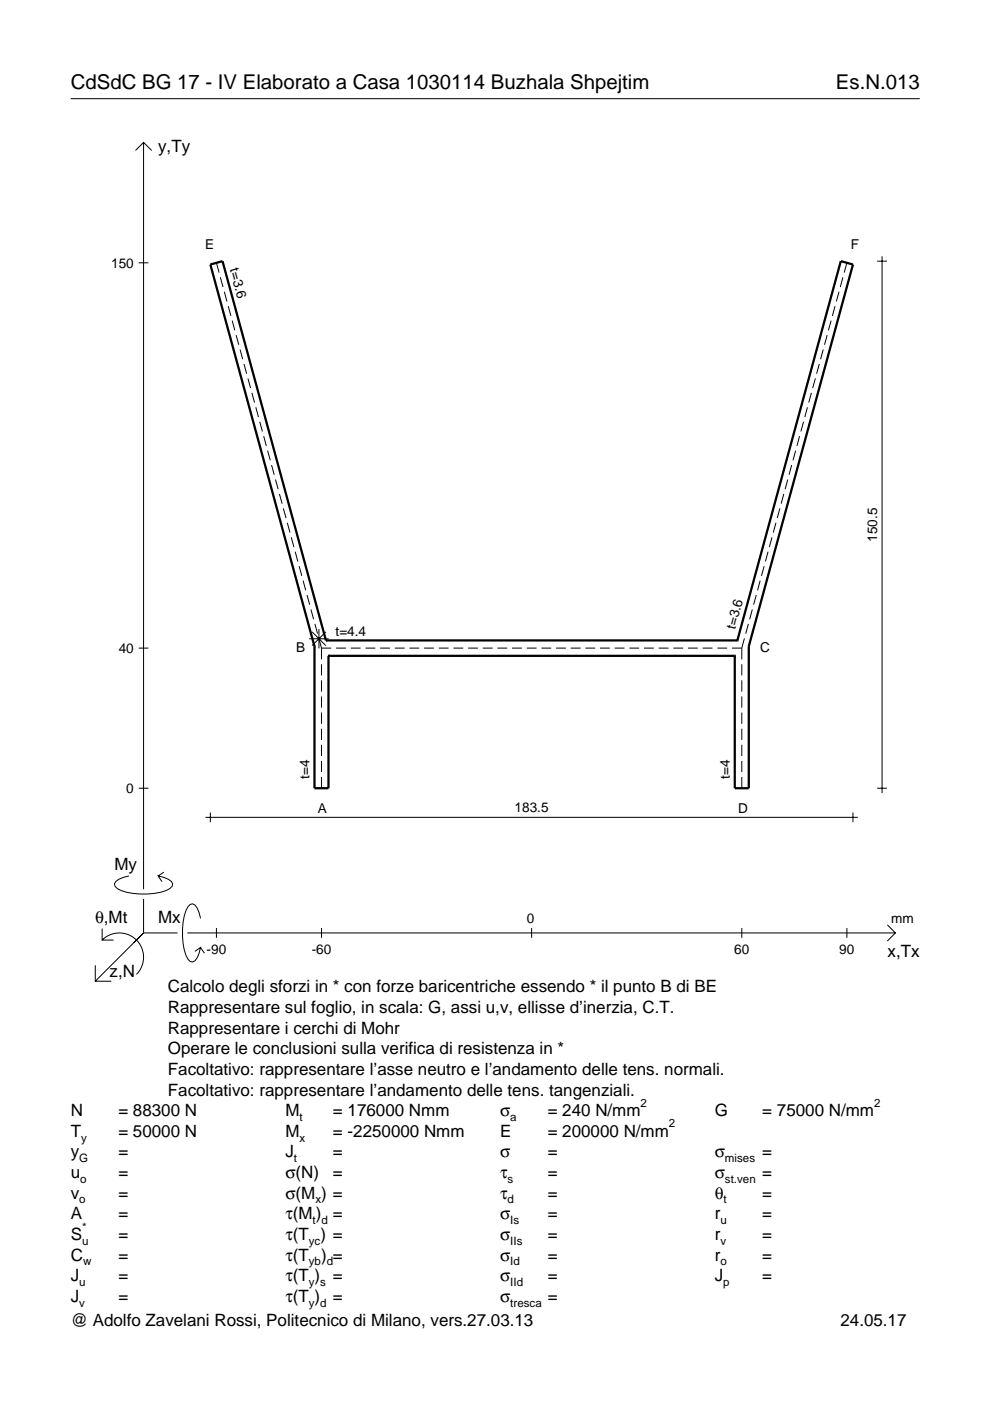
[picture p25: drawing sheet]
<svg xmlns="http://www.w3.org/2000/svg" width="210mm" height="297mm" viewBox="0 0 210 297" stroke-linecap="round" stroke-linejoin="round" font-family="sans-serif">
<defs><g id="words">
<g font-size="4.3">
<text x="15" y="18.9">CdSdC BG 17 - IV Elaborato a Casa 1030114 Buzhala Shpejtim</text>
<text x="177.2" y="18.9">Es.N.013</text>
</g>
<g font-size="3.6">
<text x="33.5" y="32.3">y,Ty</text>
<text x="24.3" y="184.4">My</text>
<text x="20.1" y="195.7">θ,Mt</text>
<text x="33.5" y="195.7">Mx</text>
<text x="188.2" y="203">x,Tx</text>
<text x="23.2" y="207.1">z,N</text>
<text x="35.6" y="210.4">Calcolo degli sforzi in * con forze baricentriche essendo * il punto B di BE</text>
<text x="35.6" y="214.8">Rappresentare sul foglio, in scala: G, assi u,v, ellisse d’inerzia, C.T.</text>
<text x="35.6" y="219.2">Rappresentare i cerchi di Mohr</text>
<text x="35.6" y="223.5">Operare le conclusioni sulla verifica di resistenza in *</text>
<text x="35.6" y="227.9">Facoltativo: rappresentare l’asse neutro e l’andamento delle tens. normali.</text>
<text x="35.6" y="232.3">Facoltativo: rappresentare l’andamento delle tens. tangenziali.</text>
<text x="15" y="236.7">N</text>
<text x="25.1" y="236.7">= 88300 N</text>
<text x="60.5" y="236.7">M</text>
<text x="70.6" y="236.7">= 176000 Nmm</text>
<text x="106" y="236.7">σ</text>
<text x="116.1" y="236.7">= 240 N/mm</text>
<text x="151.5" y="236.7">G</text>
<text x="161.6" y="236.7">= 75000 N/mm</text>
<text x="15" y="245.4">y</text>
<text x="15" y="241">T</text>
<text x="25.1" y="241">= 50000 N</text>
<text x="25.1" y="245.4">=</text>
<text x="60.5" y="245.4">J</text>
<text x="60.5" y="241">M</text>
<text x="70.6" y="241">= -2250000 Nmm</text>
<text x="70.6" y="245.4">=</text>
<text x="106" y="241">E</text>
<text x="106" y="245.4">σ</text>
<text x="116.1" y="245.4">=</text>
<text x="116.1" y="241">= 200000 N/mm</text>
<text x="151.5" y="245.4">σ</text>
<text x="161.6" y="245.4">=</text>
<text x="15" y="249.8">u</text>
<text x="25.1" y="249.8">=</text>
<text x="60.5" y="249.8">σ(N)</text>
<text x="70.6" y="249.8">=</text>
<text x="106" y="249.8">τ</text>
<text x="116.1" y="249.8">=</text>
<text x="151.5" y="249.8">σ</text>
<text x="161.6" y="249.8">=</text>
<text x="15" y="254.2">v</text>
<text x="25.1" y="254.2">=</text>
<text x="60.5" y="254.2">σ(M ) =</text>
<text x="106" y="254.2">τ</text>
<text x="116.1" y="254.2">=</text>
<text x="151.5" y="254.2">θ</text>
<text x="161.6" y="254.2">=</text>
<text x="15" y="258.5">A</text>
<text x="15" y="262.9">S</text>
<text x="25.1" y="262.9">=</text>
<text x="25.1" y="258.5">=</text>
<text x="60.5" y="258.5">τ(M ) =</text>
<text x="60.5" y="262.9">τ(T ) =</text>
<text x="106" y="258.5">σ</text>
<text x="106" y="262.9">σ</text>
<text x="116.1" y="258.5">=</text>
<text x="116.1" y="262.9">=</text>
<text x="151.5" y="258.5">r</text>
<text x="151.5" y="262.9">r</text>
<text x="161.6" y="258.5">=</text>
<text x="161.6" y="262.9">=</text>
<text x="15" y="267.3">C</text>
<text x="25.1" y="267.3">=</text>
<text x="60.5" y="267.3">τ(T</text>
<text x="68.1" y="267.3">) =</text>
<text x="106" y="267.3">σ</text>
<text x="116.1" y="267.3">=</text>
<text x="151.5" y="267.3">r</text>
<text x="161.6" y="267.3">=</text>
<text x="15" y="271.7">J</text>
<text x="25.1" y="271.7">=</text>
<text x="60.5" y="271.7">τ(T )</text>
<text x="70.6" y="271.7">=</text>
<text x="106" y="271.7">σ</text>
<text x="116.1" y="271.7">=</text>
<text x="151.5" y="271.7">J</text>
<text x="161.6" y="271.7">=</text>
<text x="15" y="281.2">@ Adolfo Zavelani Rossi, Politecnico di Milano, vers.27.03.13</text>
<text x="15" y="276">J</text>
<text x="25.1" y="276">=</text>
<text x="60.5" y="276">τ(T )</text>
<text x="70.6" y="276">=</text>
<text x="106" y="276">σ</text>
<text x="116.1" y="276">=</text>
<text x="178.2" y="281.2">24.05.17</text>
</g>
<g font-size="2.9">
<text x="43.5" y="52.7">E</text>
<text x="180.4" y="52.7">F</text>
<text x="23.6" y="56.7">150</text>
<text x="48.7" y="57.1" transform="rotate(75 48.7 57.1)">t=3.6</text>
<text x="186" y="114.8" transform="rotate(-90 186 114.8)">150.5</text>
<text x="71.2" y="134.8">t=4.4</text>
<text x="155.9" y="133.5" transform="rotate(-75 155.9 133.5)">t=3.6</text>
<text x="25.2" y="138.4">40</text>
<text x="62.8" y="138.3">B</text>
<text x="161.2" y="138.3">C</text>
<text x="65.6" y="165.1" transform="rotate(-90 65.6 165.1)">t=4</text>
<text x="154.8" y="165.1" transform="rotate(-90 154.8 165.1)">t=4</text>
<text x="26.8" y="168.1">0</text>
<text x="67.4" y="172.4">A</text>
<text x="109.1" y="172.3">183.5</text>
<text x="156.5" y="172.4">D</text>
<text x="111.7" y="195.7">0</text>
<text x="189" y="195.7">mm</text>
<text x="43.8" y="202.2">-90</text>
<text x="66.1" y="202.2">-60</text>
<text x="155.7" y="202.2">60</text>
<text x="178" y="202.2">90</text>
</g>
<g font-size="2.4">
<text x="63.5" y="237.7">t</text>
<text x="108.2" y="237.7">a</text>
<text x="135.8" y="234.7">2</text>
<text x="141.8" y="239">2</text>
<text x="185.3" y="234.7">2</text>
<text x="17.2" y="242">y</text>
<text x="63.5" y="242">x</text>
<text x="16.8" y="246.4">G</text>
<text x="17" y="250.8">o</text>
<text x="62.3" y="246.4">t</text>
<text x="107.6" y="250.8">s</text>
<text x="153.7" y="246.4">mises</text>
<text x="153.7" y="250.8">st.ven</text>
<text x="16.8" y="255.2">o</text>
<text x="66.9" y="255.2">x</text>
<text x="107.6" y="255.2">d</text>
<text x="153.4" y="255.2">t</text>
<text x="17.4" y="263.9">u</text>
<text x="17.4" y="260.9">*</text>
<text x="65.5" y="263.9">yc</text>
<text x="66.3" y="259.5">t d</text>
<text x="108.2" y="259.5">Is</text>
<text x="108.2" y="263.9">IIs</text>
<text x="152.7" y="259.5">u</text>
<text x="152.7" y="263.9">v</text>
<text x="17.6" y="268.3">w</text>
<text x="65.5" y="268.3">yb d</text>
<text x="108.2" y="268.3">Id</text>
<text x="152.7" y="268.3">o</text>
<text x="16.8" y="272.7">u</text>
<text x="65.5" y="272.7">y s</text>
<text x="108.2" y="272.7">IId</text>
<text x="153.3" y="272.7">p</text>
<text x="16.8" y="277">v</text>
<text x="65.5" y="277">y d</text>
<text x="108.2" y="277">tresca</text>
</g>
</g></defs>
<g fill="none" stroke="#000" stroke-width=".21">
<path d="M15 20.9h180M28.7 31.9l1.7-1.7 1.8 1.7M30.4 30.2v158.3M29.4 55.7h2.1M45.9 55.7l.5 2.1M46.7 58.8l.6 2.1M178.7 58.8l-.5 2.1M179.6 55.7l-.6 2.1M186 55.4h2M187 54.3v113.9M47.6 61.9l.5 2M48.4 64.9l.6 2.1"/>
<path d="M49.2 68l.6 2M50.1 71l.5 2.1M50.9 74.1l.6 2.1M51.7 77.2l.6 2M173.7 77.2l-.6 2M174.5 74.1l-.5 2.1M175.4 71l-.6 2.1M176.2 68l-.6 2M177 64.9l-.5 2.1M177.9 61.9l-.6 2M52.6 80.2l.5 2.1M53.4 83.3l.6 2.1"/>
<path d="M54.2 86.4l.6 2M55.1 89.4l.5 2.1M55.9 92.5l.6 2M56.7 95.5l.6 2.1M57.6 98.6l.5 2.1M167.9 98.6l-.6 2.1M168.7 95.5l-.6 2.1M169.5 92.5l-.5 2M170.4 89.4l-.6 2.1M171.2 86.4l-.6 2M172 83.3l-.5 2.1M172.9 80.2l-.6 2.1"/>
<path d="M58.4 101.7l.6 2M59.2 104.7l.6 2.1M60.1 107.8l.5 2.1M60.9 110.8l.6 2.1M61.7 113.9l.6 2.1M62.6 117l.5 2M162.8 117l-.5 2M163.7 113.9l-.6 2.1M164.5 110.8l-.5 2.1M165.4 107.8l-.6 2.1M166.2 104.7l-.6 2.1M167 101.7l-.5 2"/>
<path d="M29.4 137.4h2.1M63.4 120l.6 2.1M64.3 123.1l.5 2.1M65.1 126.2l.6 2M65.6 135.4h4.1M65.9 129.2l.6 2.1M66.2 134l2.9 2.9M66.8 132.3l.5 2.1M67.6 135.3l.6 2.1M67.6 133.4v4.1M68.2 137.4h2M68.2 137.4v2.4"/>
<path d="M69.1 134l-2.9 2.9M71.3 137.4h2M74.4 137.4h2.1M77.5 137.4h2.1M80.6 137.4h2.1M83.7 137.4h2.1M86.8 137.4h2.1M89.9 137.4h2.1M93 137.4h2.1M96.1 137.4h2.1M99.2 137.4h2.1M102.4 137.4h2"/>
<path d="M105.5 137.4h2M108.6 137.4h2M111.7 137.4h2.1M114.8 137.4h2.1M117.9 137.4h2.1M121 137.4h2.1M124.1 137.4h2.1M127.2 137.4h2.1M130.3 137.4h2.1M133.4 137.4h2.1M136.5 137.4h2.1M139.7 137.4h2"/>
<path d="M142.8 137.4h2M145.9 137.4h2M149 137.4h2.1M152.1 137.4h2.1M155.2 137.4h2.1M157.3 137.4v2.4M157.8 135.3l-.5 2.1M158.7 132.3l-.6 2.1M159.5 129.2l-.6 2.1M160.3 126.2l-.5 2M161.2 123.1l-.6 2.1M162 120l-.6 2.1"/>
<path d="M68.2 140.8v2.4M68.2 144.2v2.4M68.2 147.7v2.3M68.2 151.1v2.4M68.2 154.5v2.4M68.2 157.9v2.4M157.3 140.8v2.4M157.3 144.2v2.4M157.3 147.7v2.3M157.3 151.1v2.4M157.3 154.5v2.4M157.3 157.9v2.4"/>
<path d="M29.4 167.1h2.1M43.6 173.3h138.3M44.6 172.3v2M68.2 161.3v2.4M68.2 164.7v2.4M157.3 161.3v2.4M157.3 164.7v2.4M180.8 172.3v2M186 167.1h2M21.7 199.3a5.1 5.1 0 0 1 7.2 0 5.1 5.1 0 0 1 0 7.3M21.7 196.9v2.4h2.4M27.3 185.7a3.6 3.6 0 0 0-3 1.7l.1 .5a5.6 5.6 0 0 0 3.8 1.5 13.4 13.4 0 0 0 7.8-1l.5-.5 .1-.5a3.6 3.6 0 0 0-3.1-1.7l.8 1.2"/>
<path d="M30.4 190.6v7.2M30.4 197.8l-10.2 10.2M30.4 197.8h7.2M34.7 184.9l-1.2 .8M39.7 197.8h150.1M42.5 194.7a3.6 3.6 0 0 0-1.7-3.1l-.5 .2a5.7 5.7 0 0 0-1.5 3.7 13.3 13.3 0 0 0 1 7.9l.5 .5 .5 .1a3.6 3.6 0 0 0 1.7-3.1l-1.2 .8M45.9 196.8v2M68.2 196.8v2M112.7 196.8v2M157.3 196.8v2M179.6 196.8v2M188.1 196.1l1.7 1.7-1.7 1.7"/>
<path d="M20.2 204.7v3.3h3.4M42.5 200.9l.8 1.2"/>
</g>
<path d="M66.7 137.1h.1M66.7 137.1v30h2.9v-28M69.1 135.8h.1M69.1 135.8h87.2M69.1 135.8l-21.9-80.4-2.6 .7 22.1 81M69.6 139.1h.1M69.6 139.1h86.2M155.8 139.1h.1M156.3 135.8h.1M156.3 135.8l22-80.4 2.5 .7-22 81M158.8 137.1h.1M158.8 137.1v30h-3v-28" fill="none" stroke="#000" stroke-width=".48"/>
<use href="#words"/>
</svg>
